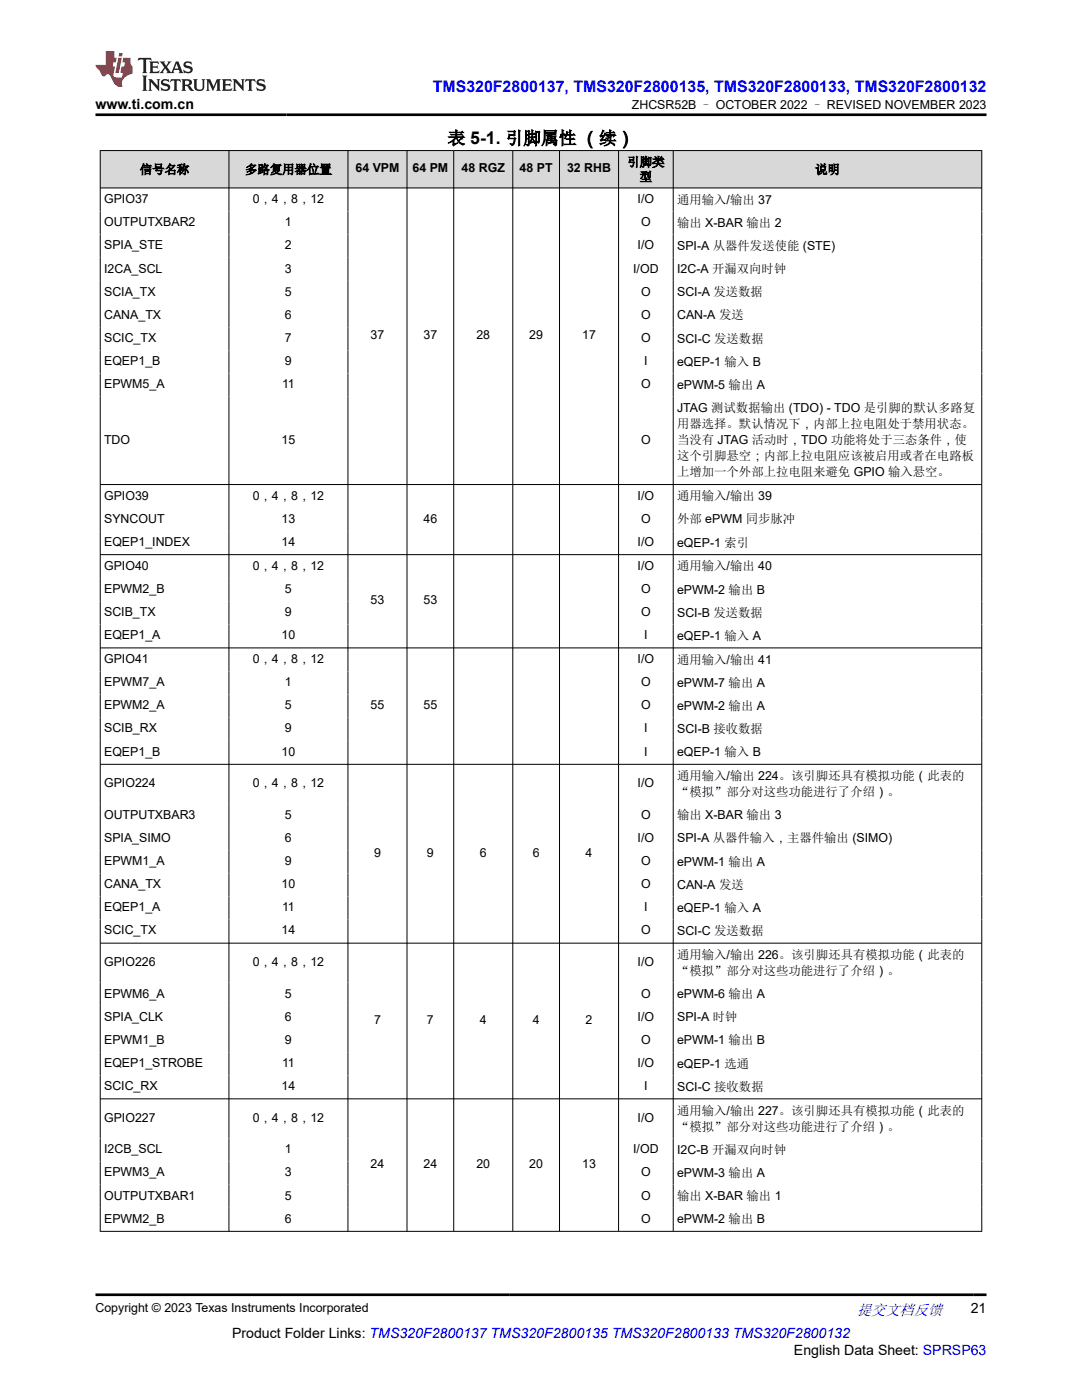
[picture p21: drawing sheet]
<svg xmlns="http://www.w3.org/2000/svg" width="216mm" height="279mm" viewBox="0 0 216 279" stroke-linecap="round" stroke-linejoin="round" font-family="sans-serif">
<defs><g id="words">
<text font-size="3.5" x="89.3" y="28.8">表 5-1. 引脚属性 （续）</text>
<text font-size="3.2" fill="#00f" x="86.4" y="18.3">TMS320F2800137, TMS320F2800135, TMS320F2800133, TMS320F2800132</text>
<text font-size="3" fill="#00f" x="171" y="262.4">提交文档反馈</text>
<g font-size="2.8">
<text x="19" y="21.7">www.ti.com.cn</text>
<text x="193.7" y="262.1">21</text>
<text x="46.3" y="266.9">Product Folder Links: TMS320F2800137 TMS320F2800135 TMS320F2800133 TMS320F2800132</text>
<text x="158.4" y="270.3">English Data Sheet: SPRSP63</text>
</g>
<g font-size="2.5">
<text x="126.1" y="21.8">ZHCSR52B – OCTOBER 2022 – REVISED NOVEMBER 2023</text>
<text x="27.9" y="34.7">信号名称</text>
<text x="48.9" y="34.7">多路复用器位置</text>
<text x="70.9" y="34.4">64 VPM</text>
<text x="82.3" y="34.4">64 PM</text>
<text x="92.1" y="34.4">48 RGZ</text>
<text x="103.7" y="34.4">48 PT</text>
<text x="113.1" y="34.4">32 RHB</text>
<text x="125.2" y="33.2">引脚类</text>
<text x="162.6" y="34.7">说明</text>
<text x="20.8" y="40.5">GPIO37</text>
<text x="50.4" y="40.5">0，4，8，12</text>
<text x="127.2" y="40.5">I/O</text>
<text x="127.6" y="36.1">型</text>
<text x="135.1" y="40.6">通用输入/输出 37</text>
<text x="20.8" y="45.1">OUTPUTXBAR2</text>
<text x="56.9" y="45.1">1</text>
<text x="127.9" y="45.1">O</text>
<text x="135.1" y="45.3">输出 X-BAR 输出 2</text>
<text x="20.8" y="49.8">SPIA_STE</text>
<text x="56.9" y="49.8">2</text>
<text x="127.2" y="49.8">I/O</text>
<text x="135.1" y="49.9">SPI-A 从器件发送使能 (STE)</text>
<text x="20.8" y="54.4">I2CA_SCL</text>
<text x="20.8" y="59">SCIA_TX</text>
<text x="56.9" y="54.4">3</text>
<text x="56.9" y="59">5</text>
<text x="126.3" y="54.4">I/OD</text>
<text x="127.9" y="59">O</text>
<text x="135.1" y="54.5">I2C-A 开漏双向时钟</text>
<text x="135.1" y="59.1">SCI-A 发送数据</text>
<text x="20.8" y="63.6">CANA_TX</text>
<text x="56.9" y="63.6">6</text>
<text x="127.9" y="63.6">O</text>
<text x="135.1" y="63.8">CAN-A 发送</text>
<text x="20.8" y="68.3">SCIC_TX</text>
<text x="56.9" y="68.3">7</text>
<text x="73.9" y="67.7">37</text>
<text x="84.5" y="67.7">37</text>
<text x="95.1" y="67.7">28</text>
<text x="105.6" y="67.7">29</text>
<text x="116.2" y="67.7">17</text>
<text x="127.9" y="68.3">O</text>
<text x="135.1" y="68.4">SCI-C 发送数据</text>
<text x="20.8" y="72.9">EQEP1_B</text>
<text x="20.8" y="77.5">EPWM5_A</text>
<text x="56.3" y="77.5">11</text>
<text x="56.9" y="72.9">9</text>
<text x="127.9" y="77.5">O</text>
<text x="128.5" y="72.9">I</text>
<text x="135.1" y="73">eQEP-1 输入 B</text>
<text x="135.1" y="77.6">ePWM-5 输出 A</text>
<text x="135.1" y="82.2">JTAG 测试数据输出 (TDO) - TDO 是引脚的默认多路复</text>
<text x="20.8" y="88.5">TDO</text>
<text x="56.2" y="88.5">15</text>
<text x="127.9" y="88.5">O</text>
<text x="135.1" y="85.5">用器选择。默认情况下，内部上拉电阻处于禁用状态。</text>
<text x="135.1" y="88.7">当没有 JTAG 活动时，TDO 功能将处于三态条件，使</text>
<text x="135.1" y="91.9">这个引脚悬空；内部上拉电阻应该被启用或者在电路板</text>
<text x="135.1" y="95.1">上增加一个外部上拉电阻来避免 GPIO 输入悬空。</text>
<text x="20.8" y="99.7">GPIO39</text>
<text x="50.4" y="99.7">0，4，8，12</text>
<text x="127.2" y="99.7">I/O</text>
<text x="135.1" y="99.8">通用输入/输出 39</text>
<text x="20.8" y="104.3">SYNCOUT</text>
<text x="56.2" y="104.3">13</text>
<text x="84.5" y="104.3">46</text>
<text x="127.9" y="104.3">O</text>
<text x="135.1" y="104.5">外部 ePWM 同步脉冲</text>
<text x="20.8" y="109">EQEP1_INDEX</text>
<text x="20.8" y="113.7">GPIO40</text>
<text x="50.4" y="113.7">0，4，8，12</text>
<text x="56.2" y="109">14</text>
<text x="127.2" y="109">I/O</text>
<text x="127.2" y="113.7">I/O</text>
<text x="135.1" y="109.1">eQEP-1 索引</text>
<text x="135.1" y="113.8">通用输入/输出 40</text>
<text x="20.8" y="118.3">EPWM2_B</text>
<text x="56.9" y="118.3">5</text>
<text x="127.9" y="118.3">O</text>
<text x="135.1" y="118.4">ePWM-2 输出 B</text>
<text x="20.8" y="122.9">SCIB_TX</text>
<text x="56.9" y="122.9">9</text>
<text x="73.9" y="120.6">53</text>
<text x="84.5" y="120.6">53</text>
<text x="127.9" y="122.9">O</text>
<text x="135.1" y="123.1">SCI-B 发送数据</text>
<text x="20.8" y="127.6">EQEP1_A</text>
<text x="56.2" y="127.6">10</text>
<text x="128.5" y="127.6">I</text>
<text x="135.1" y="127.7">eQEP-1 输入 A</text>
<text x="20.8" y="132.3">GPIO41</text>
<text x="20.8" y="136.9">EPWM7_A</text>
<text x="50.4" y="132.3">0，4，8，12</text>
<text x="56.9" y="136.9">1</text>
<text x="127.2" y="132.3">I/O</text>
<text x="127.9" y="136.9">O</text>
<text x="135.1" y="132.4">通用输入/输出 41</text>
<text x="135.1" y="137.1">ePWM-7 输出 A</text>
<text x="20.8" y="141.6">EPWM2_A</text>
<text x="56.9" y="141.6">5</text>
<text x="73.9" y="141.6">55</text>
<text x="84.5" y="141.6">55</text>
<text x="127.9" y="141.6">O</text>
<text x="135.1" y="141.7">ePWM-2 输出 A</text>
<text x="20.8" y="146.2">SCIB_RX</text>
<text x="56.9" y="146.2">9</text>
<text x="128.5" y="146.2">I</text>
<text x="135.1" y="146.3">SCI-B 接收数据</text>
<text x="20.8" y="150.8">EQEP1_B</text>
<text x="56.2" y="150.8">10</text>
<text x="128.5" y="150.8">I</text>
<text x="135.1" y="150.9">eQEP-1 输入 B</text>
<text x="135.1" y="155.7">通用输入/输出 224。该引脚还具有模拟功能（此表的</text>
<text x="20.8" y="157.2">GPIO224</text>
<text x="50.4" y="157.2">0，4，8，12</text>
<text x="127.2" y="157.2">I/O</text>
<text x="135.1" y="158.9">“模拟”部分对这些功能进行了介绍）。</text>
<text x="20.8" y="163.4">OUTPUTXBAR3</text>
<text x="56.9" y="163.4">5</text>
<text x="127.9" y="163.4">O</text>
<text x="135.1" y="163.5">输出 X-BAR 输出 3</text>
<text x="20.8" y="168">SPIA_SIMO</text>
<text x="20.8" y="172.6">EPWM1_A</text>
<text x="56.9" y="168">6</text>
<text x="56.9" y="172.6">9</text>
<text x="74.6" y="171">9</text>
<text x="85.2" y="171">9</text>
<text x="95.7" y="171">6</text>
<text x="106.3" y="171">6</text>
<text x="116.8" y="171">4</text>
<text x="127.2" y="168">I/O</text>
<text x="127.9" y="172.6">O</text>
<text x="135.1" y="168.1">SPI-A 从器件输入，主器件输出 (SIMO)</text>
<text x="135.1" y="172.8">ePWM-1 输出 A</text>
<text x="20.8" y="177.3">CANA_TX</text>
<text x="56.2" y="177.3">10</text>
<text x="127.9" y="177.3">O</text>
<text x="135.1" y="177.4">CAN-A 发送</text>
<text x="20.8" y="181.9">EQEP1_A</text>
<text x="56.3" y="181.9">11</text>
<text x="128.5" y="181.9">I</text>
<text x="135.1" y="182">eQEP-1 输入 A</text>
<text x="20.8" y="186.5">SCIC_TX</text>
<text x="56.2" y="186.5">14</text>
<text x="127.9" y="186.5">O</text>
<text x="135.1" y="186.6">SCI-C 发送数据</text>
<text x="135.1" y="191.4">通用输入/输出 226。该引脚还具有模拟功能（此表的</text>
<text x="20.8" y="192.8">GPIO226</text>
<text x="50.4" y="192.8">0，4，8，12</text>
<text x="127.2" y="192.8">I/O</text>
<text x="135.1" y="194.6">“模拟”部分对这些功能进行了介绍）。</text>
<text x="20.8" y="199.1">EPWM6_A</text>
<text x="20.8" y="203.7">SPIA_CLK</text>
<text x="56.9" y="199.1">5</text>
<text x="56.9" y="203.7">6</text>
<text x="127.2" y="203.7">I/O</text>
<text x="127.9" y="199.1">O</text>
<text x="135.1" y="199.2">ePWM-6 输出 A</text>
<text x="135.1" y="203.8">SPI-A 时钟</text>
<text x="20.8" y="208.3">EPWM1_B</text>
<text x="56.9" y="208.3">9</text>
<text x="74.6" y="204.4">7</text>
<text x="85.2" y="204.4">7</text>
<text x="95.7" y="204.4">4</text>
<text x="106.3" y="204.4">4</text>
<text x="116.8" y="204.4">2</text>
<text x="127.9" y="208.3">O</text>
<text x="135.1" y="208.4">ePWM-1 输出 B</text>
<text x="20.8" y="212.9">EQEP1_STROBE</text>
<text x="56.3" y="212.9">11</text>
<text x="127.2" y="212.9">I/O</text>
<text x="135.1" y="213.1">eQEP-1 选通</text>
<text x="20.8" y="217.6">SCIC_RX</text>
<text x="56.2" y="217.6">14</text>
<text x="128.5" y="217.6">I</text>
<text x="135.1" y="217.7">SCI-C 接收数据</text>
<text x="20.8" y="223.9">GPIO227</text>
<text x="50.4" y="223.9">0，4，8，12</text>
<text x="127.2" y="223.9">I/O</text>
<text x="135.1" y="222.4">通用输入/输出 227。该引脚还具有模拟功能（此表的</text>
<text x="135.1" y="225.6">“模拟”部分对这些功能进行了介绍）。</text>
<text x="20.8" y="230.1">I2CB_SCL</text>
<text x="56.9" y="230.1">1</text>
<text x="73.9" y="233.2">24</text>
<text x="84.5" y="233.2">24</text>
<text x="95.1" y="233.2">20</text>
<text x="105.6" y="233.2">20</text>
<text x="116.2" y="233.2">13</text>
<text x="126.3" y="230.1">I/OD</text>
<text x="135.1" y="230.3">I2C-B 开漏双向时钟</text>
<text x="20.8" y="234.8">EPWM3_A</text>
<text x="20.8" y="239.4">OUTPUTXBAR1</text>
<text x="56.9" y="234.8">3</text>
<text x="56.9" y="239.4">5</text>
<text x="127.9" y="234.8">O</text>
<text x="127.9" y="239.4">O</text>
<text x="135.1" y="234.9">ePWM-3 输出 A</text>
<text x="135.1" y="239.5">输出 X-BAR 输出 1</text>
<text x="20.8" y="244">EPWM2_B</text>
<text x="56.9" y="244">6</text>
<text x="127.9" y="244">O</text>
<text x="135.1" y="244.1">ePWM-2 输出 B</text>
<text x="19" y="261.8">Copyright © 2023 Texas Instruments Incorporated</text>
</g>
</g></defs>
<g fill="#d8d8d8">
<path d="M20 30h175.9v7.5h-175.9z" fill-rule="evenodd"/>
<path d="M20.1 30.1h25.5v7.3h-25.5z" fill-rule="evenodd"/>
<path d="M45.7 30.1h23.7v7.3h-23.7z" fill-rule="evenodd"/>
<path d="M69.5 30.1h11.7v7.3h-11.7z" fill-rule="evenodd"/>
<path d="M81.3 30.1h9.2v7.3h-9.2z" fill-rule="evenodd"/>
<path d="M90.6 30.1h11.7v7.3h-11.7z" fill-rule="evenodd"/>
<path d="M102.4 30.1h9.2v7.3h-9.2z" fill-rule="evenodd"/>
<path d="M111.7 30.1h11.7v7.3h-11.7z" fill-rule="evenodd"/>
<path d="M123.5 30.1h10.8v7.3h-10.8z" fill-rule="evenodd"/>
<path d="M134.4 30.1h61.4v7.3h-61.4z" fill-rule="evenodd"/>
</g>
<g fill="none" stroke="#000" stroke-width=".2">
<path d="M19.9 30h176.1M19.9 37.5h176.1M20 30v215.8M45.7 30v215.8M69.4 30v215.8M81.2 30v215.8M90.5 30v215.8M102.3 30v215.8M111.6 30v215.8M123.4 30v215.8M134.3 30v215.8M195.9 30v215.8"/>
<path d="M19.9 96.7h176.1M19.9 110.7h176.1M19.9 129.3h176.1M19.9 152.5h176.1M19.9 188.2h176.1M19.9 219.3h176.1M19.9 245.7h176.1"/>
</g>
<path d="M27.7 11.6l-.2 .5 .5-.2h.6v.1v2.2l-.2 .4h1l-.2-.4v-2.2v-.1h.5l.5 .2-.1-.5zM29.8 12.3l.2 .4v1.5l-.2 .4h1.9l.1-.6a1.08 1.08 0 0 1-1.3 .2v-.7h.6l.4 .2v-.7l-.4 .2h-.6v-.5l.2-.2a1 1 0 0 1 1 .3l-.1-.5zM31.8 12.3l1 1.1-1 1.2h.9l-.2-.2 .4-.8 .5 .8-.2 .2h1.6l-.2-.2 .1-.5h1l.1 .5-.1 .2h.9l-.2-.3-.8-2h-.5l-1 2.2-.8-1.1 .9-1.1h-.8l.2 .2-.5 .6-.3-.6 .1-.2zM35.2 12.7l.4 1h-.8zM36.8 12.4a.65 .65 0 0 0-.2 .7 .65 .65 0 0 0 .6 .5l.7 .1 .1 .3a.79 .79 0 0 1-.7 .4 .79 .79 0 0 1-.7-.5l.1 .7 .2-.1a.93 .93 0 0 0 1.1 .1 .93 .93 0 0 0 .4-1 1.46 1.46 0 0 0-1.2-.6l-.1-.3a1.09 1.09 0 0 1 1.2 .2l-.2-.6-.1 .1-.6-.2zM28.4 15.1l.2 .4v2.2l-.2 .4h1l-.2-.4v-2.2l.2-.4zM29.6 15.8l.2 .4v1.5l-.2 .4h.8l-.3-.4v-1.3l1.7 1.8v-2l.2-.4h-.8l.2 .2 .1 1.1-1.2-1.3zM32.3 15.9a.65 .65 0 0 0-.2 .8 .65 .65 0 0 0 .7 .4l.6 .2 .1 .2a.79 .79 0 0 1-.7 .4 .79 .79 0 0 1-.7-.5l.1 .7 .2-.1a.93 .93 0 0 0 1.1 .1 .93 .93 0 0 0 .4-.9 1.46 1.46 0 0 0-1.2-.6l-.1-.4a1.09 1.09 0 0 1 1.2 .2l-.2-.6-.1 .1-.6-.1zM34.1 15.8l-.1 .6a.63 .63 0 0 1 .7-.3l.1 1.6-.3 .4h1l-.2-.4v-1.6a.66 .66 0 0 1 .8 .3l-.1-.6zM36.2 15.8l.2 .4v1.5l-.2 .4h.9l-.2-.2v-.7h.5l.1 .2a.79 .79 0 0 0 1.2 .6l-1-.9a.61 .61 0 0 0 .6-.6 .61 .61 0 0 0-.5-.7zM36.9 16.1h.2a.47 .47 0 0 1 .5 .1 .47 .47 0 0 1 .1 .5l-.2 .1-.6 .1zM38.5 15.8l.2 .2a2.27 2.27 0 0 0 .4 2 1.04 1.04 0 0 0 1.7-.7v-1.3l.2-.2h-.8l.2 .4v1.1a.6 .6 0 0 1-.6 .6 .6 .6 0 0 1-.6-.6v-1.1l.3-.4zM41.1 15.8l.2 .4v1.5l-.2 .4h.7l-.2-.4v-1.4l.9 1.9 .8-1.9v1.4l-.2 .4h1l-.3-.4v-1.5l.3-.4h-.8l-.7 1.5-.7-1.5zM44.3 15.8l.2 .4v1.5l-.2 .4h1.9l.1-.6a1.09 1.09 0 0 1-1.3 .2v-.7h.6l.4 .2v-.6l-.4 .2h-.6v-.6l.2-.1a1.01 1.01 0 0 1 1 .3l-.1-.6zM46.4 15.8l.3 .4v1.5l-.3 .4h.8l-.2-.4v-1.3l1.6 1.8v-2l.2-.4h-.7l.2 .2v1.1l-1.2-1.3zM49 15.8l-.1 .6a.63 .63 0 0 1 .8-.3v1.6l-.3 .4h1l-.2-.4v-1.6a.66 .66 0 0 1 .8 .3l-.1-.6zM51.4 15.9a.65 .65 0 0 0-.2 .8 .65 .65 0 0 0 .6 .4l.6 .2 .2 .2a.79 .79 0 0 1-.8 .4 .79 .79 0 0 1-.6-.5l.1 .7 .2-.1a.93 .93 0 0 0 1 .1 .93 .93 0 0 0 .5-.9 1.46 1.46 0 0 0-1.3-.6l-.1-.4a1.09 1.09 0 0 1 1.3 .2l-.2-.6-.2 .1-.5-.1z" fill="#231f20"/>
<path d="M21.1 10.2v2.8h-2.1l.1 .3 .9 1a.95 .95 0 0 0 .9 .9 .59 .59 0 0 1 .6-.4 .59 .59 0 0 1 .5 .4l.4 .7a1.59 1.59 0 0 0 2.1 1.4 1.61 1.61 0 0 1 1-2.3l1-.3-.1-1.5a1.59 1.59 0 0 1-.4-1.7h-1.4l-.2 .9h.5l-.1 .9h-.5l-.2 1v.2l.4 .1-.2 .9h-.6a.73 .73 0 0 1-1.1-.7l.3-1.5h-.5l.2-.9h.5l.2-.9h-.5v-1.3zM23.6 11.5l-.6 3.1h.7l.6-3.1zM23.8 10.6l-.1 .6h.7l.1-.6z" fill="#ed1c24"/>
<path d="M19 22.9h177.8M19 258.4h177.8" fill="none" stroke="#000" stroke-width=".53"/>
<use href="#words"/>
</svg>
